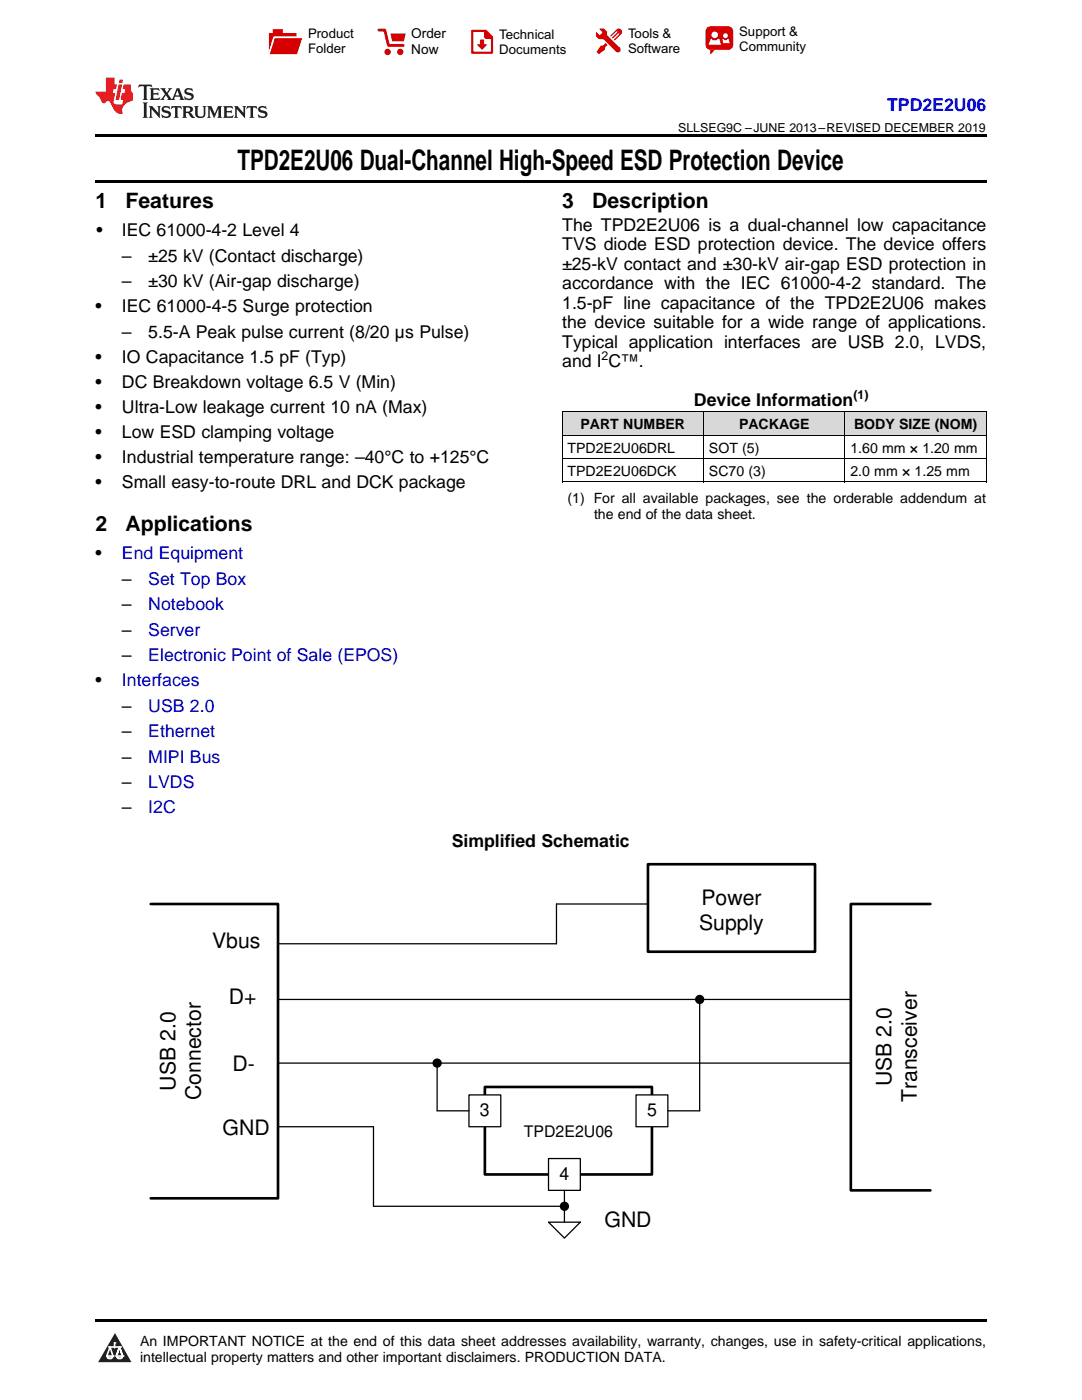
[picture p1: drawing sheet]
<svg xmlns="http://www.w3.org/2000/svg" width="216mm" height="279mm" viewBox="0 0 216 279" stroke-linecap="round" stroke-linejoin="round" font-family="sans-serif">
<defs><g id="words">
<text font-size="5.6" x="47.4" y="33.9">TPD2E2U06 Dual-Channel High-Speed ESD Protection Device</text>
<g font-size="4.2">
<text x="19" y="41.5">1</text>
<text x="25" y="41.5">Features</text>
<text x="112.2" y="41.5">3</text>
<text x="118.2" y="41.5">Description</text>
<text x="19" y="105.9">2</text>
<text x="25" y="105.9">Applications</text>
<text x="139.5" y="185.7">Supply</text>
<text x="140" y="180.6">Power</text>
<text x="42.3" y="189.3">Vbus</text>
<text x="45.7" y="200.4">D+</text>
<text x="46.4" y="213.8">D-</text>
<text x="35" y="217.7" transform="rotate(-90 35 217.7)">USB 2.0</text>
<text x="40.1" y="219.5" transform="rotate(-90 40.1 219.5)">Connector</text>
<text x="177.9" y="216.8" transform="rotate(-90 177.9 216.8)">USB 2.0</text>
<text x="183" y="220" transform="rotate(-90 183 220)">Transceiver</text>
<text x="44.4" y="226.5">GND</text>
<text x="120.6" y="244.8">GND</text>
</g>
<text font-size="3.5" fill="#00f" x="177" y="22.2">TPD2E2U06</text>
<g font-size="3.5">
<text x="19.2" y="47.2">•</text>
<text x="24.3" y="47.2">IEC 61000-4-2 Level 4</text>
<text x="112.2" y="46.1">The TPD2E2U06 is a dual-channel low capacitance</text>
<text x="24.3" y="52.2">–</text>
<text x="29.6" y="52.2">±25 kV (Contact discharge)</text>
<text x="112.2" y="50">TVS diode ESD protection device. The device offers</text>
<text x="112.2" y="53.9">±25-kV contact and ±30-kV air-gap ESD protection in</text>
<text x="24.3" y="57.3">–</text>
<text x="29.6" y="57.3">±30 kV (Air-gap discharge)</text>
<text x="112.2" y="57.7">accordance with the IEC 61000-4-2 standard. The</text>
<text x="19" y="62.3">•</text>
<text x="24.3" y="62.3">IEC 61000-4-5 Surge protection</text>
<text x="112.2" y="61.6">1.5-pF line capacitance of the TPD2E2U06 makes</text>
<text x="112.2" y="65.5">the device suitable for a wide range of applications.</text>
<text x="24.3" y="67.4">–</text>
<text x="29.6" y="67.4">5.5-A Peak pulse current (8/20 µs Pulse)</text>
<text x="112.2" y="69.4">Typical application interfaces are USB 2.0, LVDS,</text>
<text x="19" y="72.4">•</text>
<text x="19" y="77.4">•</text>
<text x="24.3" y="72.4">IO Capacitance 1.5 pF (Typ)</text>
<text x="24.3" y="77.4">DC Breakdown voltage 6.5 V (Min)</text>
<text x="112.2" y="73.3">and I C™.</text>
<text x="19" y="82.4">•</text>
<text x="24.3" y="82.4">Ultra-Low leakage current 10 nA (Max)</text>
<text x="138.5" y="81">Device Information</text>
<text x="19" y="87.5">•</text>
<text x="24.3" y="87.5">Low ESD clamping voltage</text>
<text x="19" y="92.5">•</text>
<text x="24.3" y="92.5">Industrial temperature range: –40°C to +125°C</text>
<text x="19" y="97.5">•</text>
<text x="24.3" y="97.5">Small easy-to-route DRL and DCK package</text>
<text x="19" y="111.6">•</text>
<text x="24.3" y="116.7">–</text>
<text x="24.3" y="121.8">–</text>
<text x="24.3" y="126.9">–</text>
<text x="24.3" y="131.9">–</text>
<text x="19" y="136.9">•</text>
<text x="24.3" y="142">–</text>
<text x="24.3" y="147.1">–</text>
<text x="24.3" y="152.2">–</text>
<text x="24.3" y="157.3">–</text>
<text x="24.3" y="162.3">–</text>
<text x="90.1" y="169.1">Simplified Schematic</text>
<text x="95.8" y="222.7">3</text>
<text x="129.1" y="222.7">5</text>
<text x="111.6" y="235.4">4</text>
</g>
<g font-size="3.5" fill="#0000c8">
<text x="24.3" y="111.6">End Equipment</text>
<text x="29.6" y="116.7">Set Top Box</text>
<text x="29.6" y="121.8">Notebook</text>
<text x="29.6" y="126.9">Server</text>
<text x="29.6" y="131.9">Electronic Point of Sale (EPOS)</text>
<text x="24.3" y="136.9">Interfaces</text>
<text x="29.6" y="142">USB 2.0</text>
<text x="29.6" y="147.1">Ethernet</text>
<text x="29.6" y="152.2">MIPI Bus</text>
<text x="29.6" y="157.3">LVDS</text>
<text x="29.6" y="162.3">I2C</text>
</g>
<text font-size="3.2" x="104.5" y="227">TPD2E2U06</text>
<g font-size="2.8">
<text x="115.8" y="85.7">PART NUMBER</text>
<text x="147.5" y="85.7">PACKAGE</text>
<text x="170.4" y="85.7">BODY SIZE (NOM)</text>
<text x="113.2" y="90.3">TPD2E2U06DRL</text>
<text x="113.2" y="95">TPD2E2U06DCK</text>
<text x="141.5" y="90.3">SOT (5)</text>
<text x="141.5" y="95">SC70 (3)</text>
<text x="169.7" y="90.3">1.60 mm × 1.20 mm</text>
<text x="169.7" y="95">2.0 mm × 1.25 mm</text>
<text x="113.2" y="100.5">(1) For all available packages, see the orderable addendum at</text>
<text x="118.5" y="103.6">the end of the data sheet.</text>
<text x="27.9" y="268.6">An IMPORTANT NOTICE at the end of this data sheet addresses availability, warranty, changes, use in safety-critical applications,</text>
<text x="27.9" y="271.8">intellectual property matters and other important disclaimers. PRODUCTION DATA.</text>
</g>
<g font-size="2.7">
<text x="82.1" y="7.7">Order</text>
<text x="82.1" y="10.7">Now</text>
</g>
<g font-size="2.6">
<text x="61.5" y="7.6">Product</text>
<text x="61.5" y="10.6">Folder</text>
<text x="99.6" y="7.8">Technical</text>
<text x="99.6" y="10.8">Documents</text>
<text x="125.3" y="7.6">Tools &amp;</text>
<text x="125.3" y="10.6">Software</text>
<text x="147.5" y="7.2">Support &amp;</text>
<text x="147.5" y="10.2">Community</text>
</g>
<g font-size="2.5">
<text x="135.3" y="26.3">SLLSEG9C –JUNE 2013–REVISED DECEMBER 2019</text>
<text x="120.1" y="71.9">2</text>
<text x="170.3" y="79.6">(1)</text>
</g>
</g></defs>
<g fill="#d8d8d8">
<path d="M112.2 82.3h28.2v4.6h-28.2z"/>
<path d="M140.4 82.3h28.2v4.6h-28.2z"/>
<path d="M168.6 82.3h28.2v4.6h-28.2z"/>
</g>
<path d="M22.9 266l3.3 5.9h-6.6z" fill-rule="evenodd" fill="#231f20"/>
<path d="M21.3 270.6h1.2l-.3 .5h-.3a.53 .53 0 0 1-.6-.5z" fill-rule="evenodd" fill="#fff"/>
<path d="M21.3 270.6h1.2l-.3 .5h-.3a.53 .53 0 0 1-.6-.5z" fill="none" stroke="#231f20" stroke-width=".33"/>
<path d="M21.3 270.6l1.2 .1-.3 .4h-.5z" fill="none" stroke="#fff" stroke-width=".33"/>
<path d="M22.9 268.9h.1" fill="none" stroke="#fff" stroke-width=".33"/>
<path d="M22.9 268v.9z" fill="#fff"/>
<path d="M22.9 268v.9z" fill="none" stroke="#fff" stroke-width=".33"/>
<circle cx="22.9" cy="268" r=".16" fill="#fff"/>
<path d="M21.8 268.8h.1" fill="none" stroke="#fff" stroke-width=".33"/>
<path d="M21.8 268.8h2.2z" fill="#fff"/>
<path d="M21.8 268.8h2.2z" fill="none" stroke="#fff" stroke-width=".33"/>
<circle cx="24" cy="268.8" r=".16" fill="#fff"/>
<path d="M23.2 270.6h.1" fill="none" stroke="#fff" stroke-width=".33"/>
<path d="M23.8 268.8l-.6 1.8z" fill-rule="evenodd" fill="#fff"/>
<path d="M23.8 268.8l-.6 1.8z" fill="none" stroke="#fff" stroke-width=".33"/>
<path d="M23.8 268.8l.7 1.8z" fill-rule="evenodd" fill="#fff"/>
<path d="M23.8 268.8l.7 1.8z" fill="none" stroke="#fff" stroke-width=".33"/>
<path d="M24.4 270.6h.1" fill="none" stroke="#fff" stroke-width=".33"/>
<circle cx="21.3" cy="270.6" r=".16" fill="#fff"/>
<path d="M22 268.8l-.7 1.8z" fill="#fff"/>
<path d="M22 268.8l-.7 1.8z" fill="none" stroke="#fff" stroke-width=".33"/>
<path d="M22 268.8l.5 1.8z" fill="#fff"/>
<path d="M22 268.8l.5 1.8z" fill="none" stroke="#fff" stroke-width=".33"/>
<circle cx="22.5" cy="270.6" r=".16" fill="#fff"/>
<path d="M23.3 270.6h1.2a.63 .63 0 0 1-.6 .5 .63 .63 0 0 1-.6-.5z" fill-rule="evenodd" fill="#fff"/>
<path d="M23.3 270.6h1.2a.63 .63 0 0 1-.6 .5 .63 .63 0 0 1-.6-.5z" fill="none" stroke="#231f20" stroke-width=".33"/>
<path d="M23.3 270.6h1.2l-.4 .5h-.5z" fill="none" stroke="#fff" stroke-width=".33"/>
<path d="M23.2 270.6h.1" fill="none" stroke="#fff" stroke-width=".33"/>
<circle cx="24.5" cy="270.6" r=".16" fill="#fff"/>
<path d="M19 263.2h177.8v.5h-177.8z" fill="#000"/>
<path d="M96.7 216.9h33.4v17.5h-33.4z" fill="none" stroke="#000" stroke-width=".53"/>
<path d="M93.6 218.5h6.3v6.4h-6.3z" fill-rule="evenodd" fill="#fff"/>
<path d="M93.6 218.5h6.3v6.4h-6.3z" fill="none" stroke="#000" stroke-width=".25"/>
<path d="M126.9 218.5h6.4v6.4h-6.4z" fill-rule="evenodd" fill="#fff"/>
<path d="M126.9 218.5h6.4v6.4h-6.4z" fill="none" stroke="#000" stroke-width=".25"/>
<path d="M109.4 231.2h6.4v6.4h-6.4z" fill-rule="evenodd" fill="#fff"/>
<path d="M55.5 199.5h114.3M129.3 180.4h-18.3v7.9h-55.5M139.6 199.5v22.2h-6.3M55.5 212.2h114.3M87.2 212.2v9.5h6.4M55.5 224.9h19v15.8h38.1M109.4 231.2h6.4v6.4h-6.4zM112.6 237.6v6.3M109.4 243.9h6.4l-3.2 3.2z" fill="none" stroke="#000" stroke-width=".25"/>
<path d="M129.3 172.5h33.3v17.4h-33.3zM30.1 180.4h25.4v58.7h-25.4M185.6 180.4h-15.8v57.2h15.8" fill="none" stroke="#000" stroke-width=".53"/>
<g fill="#000">
<circle cx="139.6" cy="199.5" r=".79"/>
<circle cx="87.2" cy="212.2" r=".79"/>
<circle cx="112.6" cy="240.7" r=".79"/>
</g>
<g fill="none" stroke="#000" stroke-width=".26">
<circle cx="139.6" cy="199.5" r=".79"/>
<circle cx="87.2" cy="212.2" r=".79"/>
<circle cx="112.6" cy="240.7" r=".79"/>
</g>
<path d="M112.2 96.2h84.6M112.2 91.5h84.6M112.2 86.9h84.6M112.2 82.2h84.6M112.2 82.3v13.9M140.4 82.3v13.9M168.6 82.3v13.9M196.8 82.3v13.9" fill="none" stroke="#000" stroke-width=".2"/>
<path d="M19 35.9h177.8v.5h-177.8zM19 26.8h177.8v.6h-177.8z" fill="#000"/>
<path d="M27.7 16.9l-.1 .6 .6-.3h.5v.2v2.2l-.2 .4h1l-.2-.4v-2.2v-.2h.5l.6 .3-.2-.6zM29.9 17.6l.2 .4v1.6l-.2 .4h1.9l.1-.6a1.09 1.09 0 0 1-1.3 .1v-.6h.6l.4 .2v-.7l-.2 .2h-.8v-.6l.2-.1a1.01 1.01 0 0 1 1 .3l-.1-.6zM32 17.6l.9 1.2-1 1.2h.9l-.2-.3 .5-.7 .5 .7-.3 .3h1.7l-.2-.3 .1-.4h1l.1 .4-.2 .3h1l-.3-.4-.7-2h-.5l-1 2.2-.8-1.1 .9-1.1h-.9l.2 .2-.4 .7-.4-.7 .2-.2zM35.4 18l.4 1h-.8zM37 17.7a.66 .66 0 0 0-.2 .8 .66 .66 0 0 0 .6 .4l.7 .2 .1 .2a.8 .8 0 0 1-.7 .4 .8 .8 0 0 1-.7-.5l.1 .8 .2-.2a.94 .94 0 0 0 1.1 .1 .94 .94 0 0 0 .4-.9 1.48 1.48 0 0 0-1.3-.6v-.4a1.1 1.1 0 0 1 1.2 .2l-.2-.6-.2 .1-.5-.1zM28.5 20.4l.2 .4v2.3l-.2 .4h1l-.2-.4v-2.3l.2-.4zM29.7 21.2l.2 .4v1.5l-.2 .4h.8l-.3-.4 .1-1.3 1.6 1.8v-2l.2-.4h-.7l.2 .2v1.1l-1.2-1.3zM32.5 21.3a.66 .66 0 0 0-.2 .8 .66 .66 0 0 0 .6 .4l.6 .2 .2 .2a.8 .8 0 0 1-.8 .4 .8 .8 0 0 1-.7-.5l.2 .7 .2-.1a.94 .94 0 0 0 1 .1 .94 .94 0 0 0 .5-1 1.47 1.47 0 0 0-1.3-.6l-.1-.3a1.1 1.1 0 0 1 1.3 .2l-.2-.6-.2 .1-.5-.2zM34.3 21.2l-.2 .6a.64 .64 0 0 1 .8-.3v1.6l-.2 .4h1l-.3-.4 .1-1.6a.66 .66 0 0 1 .8 .3l-.2-.6zM36.3 21.2l.3 .4v1.5l-.3 .4h1l-.2-.2v-.7h.5l.1 .1a.8 .8 0 0 0 1.2 .7l-1-1a.62 .62 0 0 0 .6-.5 .62 .62 0 0 0-.6-.7zM37.1 21.5h.1a.48 .48 0 0 1 .6 0 .48 .48 0 0 1 .1 .6l-.2 .1-.6 .1zM38.7 21.2l.2 .2a2.29 2.29 0 0 0 .4 2 1.05 1.05 0 0 0 1.7-.7v-1.3l.2-.2h-.8l.2 .4v1.1a.61 .61 0 0 1-.6 .6 .61 .61 0 0 1-.6-.6v-1.1l.3-.4zM41.3 21.2l.3 .4v1.5l-.3 .4h.8l-.2-.4v-1.4l.8 1.9 .9-1.9v1.4l-.2 .4h.9l-.2-.4v-1.5l.2-.4h-.8l-.7 1.5-.6-1.5zM44.5 21.2l.2 .4v1.5l-.2 .4h1.9l.2-.6a1.1 1.1 0 0 1-1.4 .2v-.7h.6l.4 .2v-.6l-.2 .1-.8 .1v-.6l.2-.1a1.02 1.02 0 0 1 1.1 .2l-.2-.5zM46.7 21.2l.2 .4v1.5l-.2 .4h.8l-.3-.4 .1-1.3 1.6 1.8v-2l.2-.4h-.7l.2 .2v1.1l-1.2-1.3zM49.3 21.2l-.1 .6a.64 .64 0 0 1 .8-.3v1.6l-.3 .4h1l-.2-.4v-1.6a.66 .66 0 0 1 .8 .3l-.1-.6zM51.7 21.3a.66 .66 0 0 0-.2 .7 .66 .66 0 0 0 .7 .5l.6 .2 .1 .2a.8 .8 0 0 1-.7 .4 .8 .8 0 0 1-.7-.5l.1 .7 .2-.1a.94 .94 0 0 0 1.1 .1 .94 .94 0 0 0 .4-1 1.48 1.48 0 0 0-1.2-.6l-.1-.3a1.1 1.1 0 0 1 1.2 .2l-.2-.6-.1 .1-.6-.2z" fill="#231f20"/>
<path d="M21.1 15.5v2.8h-2v.4l.9 .9a.96 .96 0 0 0 1 1 .59 .59 0 0 1 .5-.4 .59 .59 0 0 1 .5 .3l.4 .8a1.61 1.61 0 0 0 2.1 1.3 1.63 1.63 0 0 1 1.1-2.2l.9-.3v-1.5a1.6 1.6 0 0 1-.4-1.7h-1.4l-.2 .9h.5l-.2 .8h-.5l-.2 1v.3h.5l-.2 .9h-.7a.74 .74 0 0 1-1-.6l.3-1.6h-.5l.2-.8h.5l.1-.9h-.4v-1.4zM23.7 16.9l-.7 3h.8l.6-3zM23.8 15.9l-.1 .7h.7l.2-.7z" fill="#ee1d23"/>
<g fill="#d60000">
<path d="M54.4 5.8h2v.8h2.8v4.2h-5.5v-4.2h.7z" fill-rule="evenodd"/>
<path d="M54.7 7.5h5.6l-1 3.3h-5.6z" fill-rule="evenodd"/>
</g>
<path d="M54.6 7.4h5.8l-.1 .1h-5.5l-1.1 3.3z" fill-rule="evenodd" fill="#fff"/>
<path d="M54.6 7.4h5.8l-.1 .1h-5.5l-1.1 3.3z" fill="none" stroke="#fff" stroke-width=".2"/>
<path d="M75.6 6h1.2l.7 3.1h3" fill="none" stroke="#d60000" stroke-width=".56"/>
<g fill="#d60000">
<path d="M77.9 6.7h3.1l-.4 1.5h-2.3z" fill-rule="evenodd"/>
<circle cx="77.3" cy="10.4" r=".64"/>
<circle cx="79.9" cy="10.4" r=".64"/>
</g>
<path d="M94.2 6.2h2.7l1.3 1.2v3.1h-4z" fill="none" stroke="#d60000" stroke-width=".44"/>
<g fill="#d60000">
<path d="M95.8 7.9h.8v1h.6l-1 1.1-1-1v-.1h.6z" fill-rule="evenodd"/>
<path d="M96.6 6.2h.3l1.3 1.2v.4h-1.3l-.3-.4z" fill-rule="evenodd"/>
<path d="M119.6 5.7h.9l.6 .6 .1 .7 2.5 2.5-.8 .8-2.3-2.3-1.1-.2-.6-.6v-.8l.7 .6 .5-.4v-.2l-.4-.5z" fill-rule="evenodd"/>
<path d="M119.9 9.1h.4l.5-.5 .4 .4-.5 .5v.4l-1.2 .9-.5-.5z" fill-rule="evenodd"/>
<path d="M123 5.9a.67 .67 0 0 1 .9 0 .67 .67 0 0 1 0 .9z" fill-rule="evenodd"/>
<path d="M123 5.9l.9 .9-1.2 1.2h-.2l.1-.2 .9-.9 .1-.2h-.3l-.9 1h-.2v-.2l.9-1 .1-.2h-.3l-.9 1h-.2v-.2z" fill-rule="evenodd"/>
<circle cx="123.3" cy="9.9" r=".54"/>
</g>
<path d="M121.1 6.3l-.1 .7" fill="none" stroke="#d60000" stroke-width=".2"/>
<g fill="#d60000">
<path d="M141.1 5.5l.6-.2h3.6a.95 .95 0 0 1 1 .9v2.8a.95 .95 0 0 1-1 .9h-3.6a.95 .95 0 0 1-.9-.9v-2.8z" fill-rule="evenodd"/>
<path d="M141.7 9.9h.9l-.7 .9h-.2z" fill-rule="evenodd"/>
</g>
<g fill="#fff">
<path d="M144.3 8.6h1.3z"/>
<path d="M141.8 7.8h.3l.1 .2h.8l.2-.2h.3l.4 1.1h-2.5z" fill-rule="evenodd"/>
<path d="M144.2 7.8h.2l.2 .2h.4l.2-.2h.2l.2 .8h-1.3z" fill-rule="evenodd"/>
<circle cx="142.6" cy="6.9" r=".65"/>
<circle cx="144.8" cy="7.1" r=".48"/>
</g>
<use href="#words"/>
</svg>
